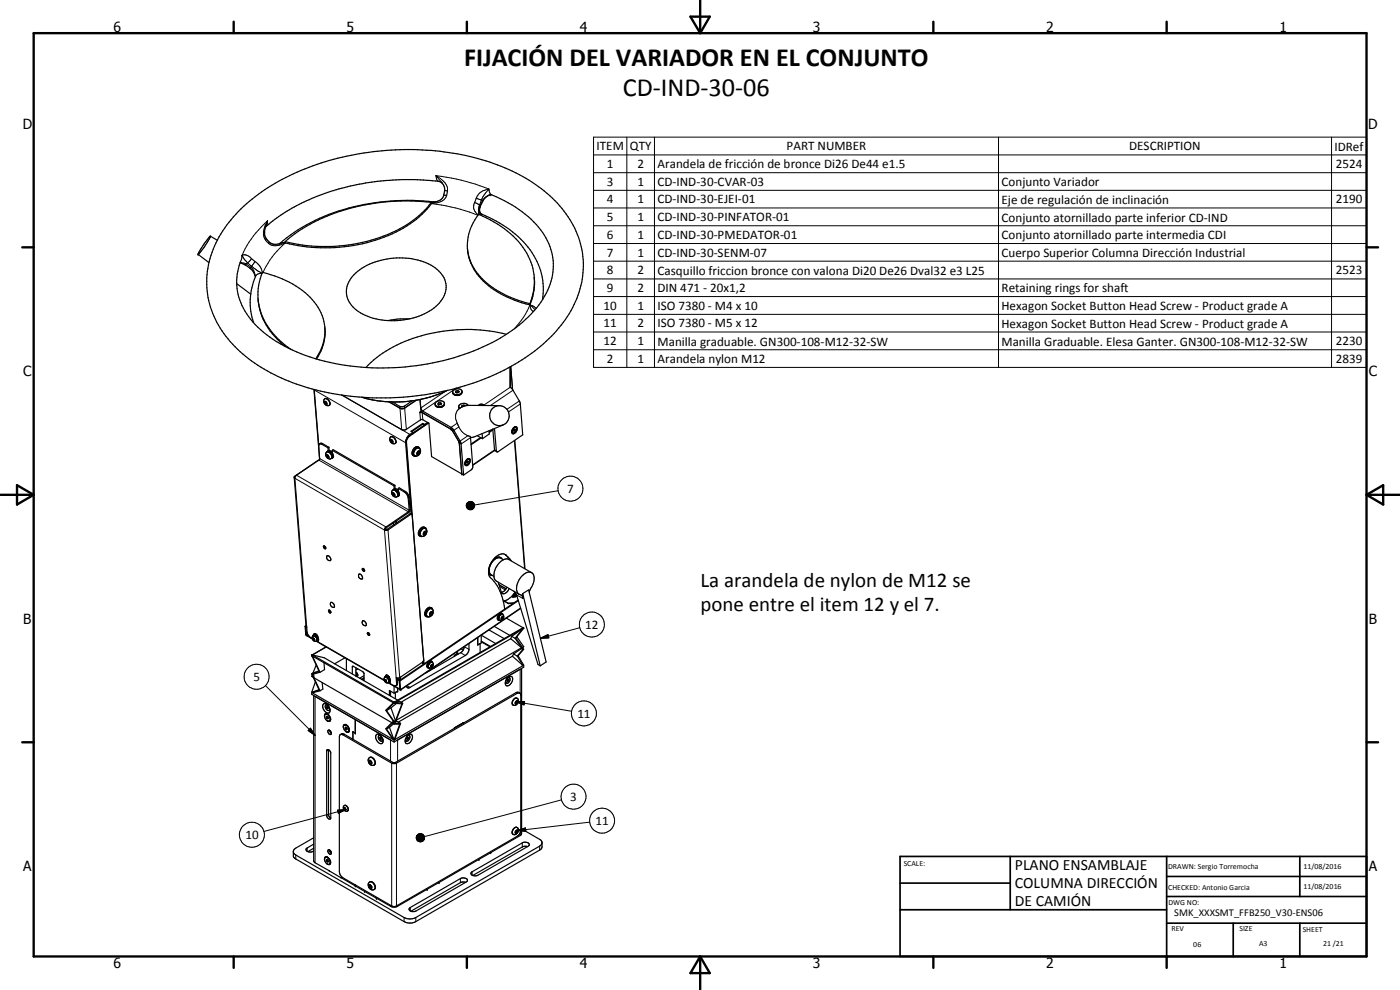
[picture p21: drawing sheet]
<svg xmlns="http://www.w3.org/2000/svg" width="420mm" height="297mm" viewBox="0 0 420 297" stroke-linecap="round" stroke-linejoin="round" font-family="sans-serif">
<defs><g id="words">
<g font-size="7.9">
<text x="139.3" y="19.8">FIJACIÓN DEL VARIADOR EN EL CONJUNTO</text>
<text x="186.9" y="28.8">CD-IND-30-06</text>
</g>
<g font-size="6.3">
<text x="210.2" y="176.1">La arandela de nylon de M12 se</text>
<text x="210.2" y="183.3">pone entre el item 12 y el 7.</text>
</g>
<g font-size="4.7">
<text x="304.6" y="261.1">PLANO ENSAMBLAJE</text>
<text x="304.6" y="266.5">COLUMNA DIRECCIÓN</text>
<text x="304.6" y="271.9">DE CAMIÓN</text>
</g>
<g font-size="4.2">
<text x="34" y="9.6">6</text>
<text x="104" y="9.6">5</text>
<text x="174" y="9.6">4</text>
<text x="244" y="9.6">3</text>
<text x="314" y="9.6">2</text>
<text x="384" y="9.6">1</text>
<text x="6.8" y="38.7">D</text>
<text x="410.6" y="38.7">D</text>
<text x="7" y="112.9">C</text>
<text x="410.8" y="112.9">C</text>
<text x="7" y="187.1">B</text>
<text x="410.8" y="187.1">B</text>
<text x="7" y="261.4">A</text>
<text x="410.8" y="261.4">A</text>
<text x="34" y="290.4">6</text>
<text x="104" y="290.4">5</text>
<text x="174" y="290.4">4</text>
<text x="244" y="290.4">3</text>
<text x="314" y="290.4">2</text>
<text x="384" y="290.4">1</text>
</g>
<g font-size="3.9">
<text x="179" y="45.1">ITEM</text>
<text x="189" y="45.1">QTY</text>
<text x="236.1" y="45.1">PART NUMBER</text>
<text x="338.9" y="45.1">DESCRIPTION</text>
<text x="400.5" y="45.2">IDRef</text>
<text x="182.1" y="50.4">1</text>
<text x="191.3" y="50.5">2</text>
<text x="197.3" y="50.5">Arandela de fricción de bronce Di26 De44 e1.5</text>
<text x="400.9" y="50.5">2524</text>
<text x="182.1" y="55.8">3</text>
<text x="191.3" y="55.7">1</text>
<text x="197.3" y="55.8">CD-IND-30-CVAR-03</text>
<text x="300.6" y="55.8">Conjunto Variador</text>
<text x="182.1" y="61">4</text>
<text x="191.3" y="61">1</text>
<text x="197.3" y="61">CD-IND-30-EJEI-01</text>
<text x="300.6" y="61.1">Eje de regulación de inclinación</text>
<text x="400.9" y="61">2190</text>
<text x="182.1" y="66.3">5</text>
<text x="182.1" y="71.7">6</text>
<text x="191.3" y="66.4">1</text>
<text x="191.3" y="71.7">1</text>
<text x="197.3" y="66.4">CD-IND-30-PINFATOR-01</text>
<text x="197.3" y="71.7">CD-IND-30-PMEDATOR-01</text>
<text x="300.6" y="66.5">Conjunto atornillado parte inferior CD-IND</text>
<text x="300.6" y="71.8">Conjunto atornillado parte intermedia CDI</text>
<text x="182.1" y="77">7</text>
<text x="191.3" y="77">1</text>
<text x="197.3" y="77">CD-IND-30-SENM-07</text>
<text x="300.6" y="77.1">Cuerpo Superior Columna Dirección Industrial</text>
<text x="182.1" y="82.3">8</text>
<text x="191.3" y="82.3">2</text>
<text x="197.3" y="82.4">Casquillo friccion bronce con valona Di20 De26 Dval32 e3 L25</text>
<text x="400.9" y="82.3">2523</text>
<text x="182.1" y="87.6">9</text>
<text x="191.3" y="87.6">2</text>
<text x="197.3" y="87.6">DIN 471 - 20x1,2</text>
<text x="300.6" y="87.7">Retaining rings for shaft</text>
<text x="181.1" y="92.9">10</text>
<text x="191.3" y="92.9">1</text>
<text x="197.3" y="92.9">ISO 7380 - M4 x 10</text>
<text x="300.6" y="93">Hexagon Socket Button Head Screw - Product grade A</text>
<text x="181.1" y="98.3">11</text>
<text x="191.3" y="98.3">2</text>
<text x="197.3" y="98.3">ISO 7380 - M5 x 12</text>
<text x="300.6" y="98.3">Hexagon Socket Button Head Screw - Product grade A</text>
<text x="181.1" y="103.6">12</text>
<text x="191.3" y="103.5">1</text>
<text x="197.3" y="103.7">Manilla graduable. GN300-108-M12-32-SW</text>
<text x="300.6" y="103.7">Manilla Graduable. Elesa Ganter. GN300-108-M12-32-SW</text>
<text x="400.9" y="103.6">2230</text>
<text x="182.1" y="108.9">2</text>
<text x="191.3" y="108.9">1</text>
<text x="197.3" y="109">Arandela nylon M12</text>
<text x="400.9" y="108.9">2839</text>
<text x="170.3" y="147.9">7</text>
<text x="175.6" y="188.6">12</text>
<text x="76.1" y="204.3">5</text>
<text x="173.3" y="215.3">11</text>
<text x="171.1" y="240.3">3</text>
<text x="73.6" y="251.7">10</text>
<text x="178.7" y="247.5">11</text>
</g>
<text font-size="3.1" x="352.4" y="275">SMK_XXXSMT_FFB250_V30-ENS06</text>
<g font-size="2.4">
<text x="271.2" y="259.7">SCALE:</text>
<text x="350.6" y="260.8">DRAWN: Sergio Torremocha</text>
<text x="391.2" y="260.6">11/08/2016</text>
<text x="350.6" y="267">CHECKED: Antonio Garcia</text>
<text x="391.2" y="266.7">11/08/2016</text>
<text x="350.6" y="271.4">DWG NO:</text>
<text x="351.6" y="279.3">REV</text>
<text x="372" y="279.4">SIZE</text>
<text x="391" y="279.6">SHEET</text>
<text x="358.1" y="284.1">06</text>
<text x="377.9" y="283.8">A3</text>
<text x="397.1" y="283.8">21 /21</text>
</g>
</g></defs>
<g fill="#000">
<circle cx="147.1" cy="58.4" r=".18"/>
<circle cx="59.5" cy="76.3" r=".18"/>
<circle cx="83.9" cy="73.2" r=".18"/>
<circle cx="144" cy="63.8" r=".18"/>
<circle cx="123.9" cy="129.9" r=".18"/>
<circle cx="126.3" cy="123.4" r=".18"/>
<circle cx="131.6" cy="121.3" r=".18"/>
<circle cx="138.6" cy="142.2" r=".18"/>
<circle cx="93.5" cy="196.6" r=".18"/>
<circle cx="94.6" cy="190.4" r=".18"/>
<circle cx="94.7" cy="190.4" r=".18"/>
<circle cx="126.8" cy="198.7" r=".18"/>
<circle cx="106.6" cy="220" r=".18"/>
<circle cx="116.2" cy="202.8" r=".18"/>
<circle cx="116.3" cy="202.8" r=".18"/>
<circle cx="119.3" cy="207.4" r=".18"/>
<circle cx="120" cy="206.8" r=".18"/>
<circle cx="120.3" cy="206.9" r=".18"/>
<circle cx="136.4" cy="218.4" r=".18"/>
<circle cx="99" cy="255.4" r=".18"/>
<circle cx="143.7" cy="257.9" r=".18"/>
<circle cx="147.3" cy="255.8" r=".18"/>
<circle cx="106.6" cy="265.8" r=".18"/>
<circle cx="109.4" cy="267.5" r=".18"/>
<circle cx="113" cy="269.5" r=".18"/>
<circle cx="128.2" cy="266.8" r=".18"/>
<circle cx="131.7" cy="264.8" r=".18"/>
</g>
<g fill="none" stroke="#000" stroke-width=".35">
<path d="M147.1 58.4a31.5 31.5 0 0 1 16.8 13 17.7 17.7 0 0 1-2.2 20.1 45.5 45.5 0 0 1-21 14.3 74.1 74.1 0 0 1-50.4 .3 33.9 33.9 0 0 1-16.8-12.8 16.6 16.6 0 0 1-1-15.4M147.1 58.4a5.1 5.1 0 0 0-3 5.5l.2 .2a32 32 0 0 1 16.4 13.5 18.9 18.9 0 0 1 2.1 12.4M59.5 76.3h.1M59.5 76.3l3.2 2.5M63.1 70.9a19.8 19.8 0 0 0-3.6 5.4M63.1 70.9v.2a22 22 0 0 1-3.6 5.2M63.1 70.9l2.1 1.2M71.5 63.5a62.8 62.8 0 0 1 29.9-16 82.4 82.4 0 0 1 49 2.4 40.3 40.3 0 0 1 22.1 18.6 26.7 26.7 0 0 1-2.8 27.3 54.2 54.2 0 0 1-26.5 18.8 86.8 86.8 0 0 1-26.1 4.8 79.6 79.6 0 0 1-22.2-2.4 50.6 50.6 0 0 1-25.8-14.5 26.5 26.5 0 0 1-1.7-34zM72 78.9a6.7 6.7 0 0 1 4.7 4.2M79.7 68.1a50.7 50.7 0 0 1 15.4-9.2 75.3 75.3 0 0 1 25.6-5l5.5 .1 5.4 .4a2.54 2.54 0 0 1 1.8 3.2l-.3 1.1a3 3 0 0 1-3 1.9 62.6 62.6 0 0 0-41.8 9.1l-4.4 3.5M79.7 68a3.5 3.5 0 0 0 .1 3.4 3.3 3.3 0 0 0 4.1 1.8M83.9 73.2h.1"/>
<path d="M129.4 60.7l.1 .4a34 34 0 0 1-19.4 11.7 50.8 50.8 0 0 1-24.5 .1v-.4M129.4 60.7a31.8 31.8 0 0 1-16.7 11 49.9 49.9 0 0 1-27.1 .8M129.4 60.7a60.1 60.1 0 0 0-40.9 9.4l-2.9 2.4M140.3 74.5a16 16 0 0 0 8 12.5 34.5 34.5 0 0 0 10.7 4.5M143.7 64.3a28.1 28.1 0 0 1 14.8 12.5 16.8 16.8 0 0 1 .5 14.3 26.4 26.4 0 0 1-16.7-10.5 13.8 13.8 0 0 1 1.4-16.3zM71 85.1l4.3 3.2M76.7 82.9a19.4 19.4 0 0 0-.6 13.9M77.5 89.7a19.7 19.7 0 0 0 8.3 14.4M97.5 98.3l.1 1.2M97.5 99.9a14.9 14.9 0 0 1-2.7 7.8M106.2 82.4a20.8 20.8 0 0 1 18.3-4.5 11.3 11.3 0 0 1 9.2 6.6 7.6 7.6 0 0 1-3.5 8 21.4 21.4 0 0 1-22.6 1 6.8 6.8 0 0 1-1.4-11.1zM122.8 95.7h-2.7l-3.6 .5"/>
<path d="M159 91.1v.4M160.3 83.1a17 17 0 0 1-1.3 8.4M87.3 104.8a20.2 20.2 0 0 1-9.9-17.3l.4-2.9 1-2.9a26.9 26.9 0 0 1 16.7 10.5 14.3 14.3 0 0 1-.5 15.5M94.2 116.8l1.7 21M94.3 116.9l1.4 16.7M97.4 119.7a1.28 1.28 0 0 1 1.3 .5 1.28 1.28 0 0 1 .1 1.4 1.23 1.23 0 0 1-1.4-.4 1.23 1.23 0 0 1 0-1.5zM102.6 118.5l18.1 10.5 1.1-.1 4.6-3 2.3 1.1 .8 10 9.1 5.2-.8-9.4M126.1 119.9l.3 3.5M134.2 117.1a36.2 36.2 0 0 1-25.6 2.1M135.8 117.7a1.61 1.61 0 0 0 2.9-.2 1.52 1.52 0 0 0-1.6-.8 1.52 1.52 0 0 0-1.3 1.2l.2 .3 .8 .4M136.5 118.5h.1M136.8 118.6h.8"/>
<path d="M136.9 117.3l-.2 .3 .4 .3 .6-.1M136.9 117.3v.5M137.4 117.2v.4M137.4 117.2l-.5 .1M137.4 117.2l.4 .2-.1 .4M137.4 117.6l-.5 .1M137.4 117.6l.3 .2M138.1 118.4l-.5 .2M138.1 118.4h.1M138.7 117.4l-.2 .8-.4 .2M152 100.3a48.6 48.6 0 0 0-37.1 5.6l-2.7 2.1-2.4 2.2M153.2 110.1l-.1 6.1 .7 .6 2.3 4.1 .8 9.6-7.4 5-.4 .1"/>
<path d="M153.3 110l.5 6.9M95.8 133.2l.9-.1 2 1.1M95.9 137.8l-7.1 4.9-.3 .8-.1-.1v-.4l7.1-4.9M97.5 120.9v-.3h.2l.3 .6h-.2M97.5 120.9l.3 .3M97.8 120.6v.1M97.8 120.7l.2 .3M97.8 120.7l-.3 .2M98 121.1l-.2 .1M98.1 136.9v-.3l.5 .3M98.1 136.9l.3 .3M98.3 135.5l.5 .2"/>
<path d="M98.4 136.7h.1M98.4 136.7l.2 .2M98.4 136.7l-.3 .2M98.5 134.4l-2.1-1.2h-.5l-.2 .3 .2 4.3M98.5 134.4v.9M98.5 135.3l-.3 .3M98.5 135.3l.5 .2 .8 1M98.5 135.3l.8 .2M98.6 136.9v.3h-.2M98.6 137.1l-.2 .1M98.7 134.2l.1 1M98.7 134.2l-.2 .2"/>
<path d="M98.8 135.7a1.49 1.49 0 0 1 .7 1.8M98.9 135.5l.9 1M98.9 135.5a1.09 1.09 0 0 0-1.2 1 1.09 1.09 0 0 0 1 1.2l.8-.2M98.9 135.5l-.1 .2M99.2 135.4l.6 .4M99.3 135.5l.5 .6M99.4 135.4l-.1 .1M99.7 135.1l.1 .9M99.7 135.1l.3-.2 18.5 10.7M99.7 135.1l18.6 10.7M99.8 136.5l.1 .4M99.8 136.5l.1 .7"/>
<path d="M99.8 136.1l.3 .8-.2 .4M99.9 137.3l-.4 .2M99.9 137.1l-.3 .3M99.9 137.2v.1M99.9 137.3l-.2 .2M117.2 131.1a1.25 1.25 0 0 1 1.4 .5 1.25 1.25 0 0 1-.1 1.5 1.29 1.29 0 0 1-1.3-.5 1.29 1.29 0 0 1 0-1.5zM117.3 132.3v-.3l.5 .3v.3l-.3 .1M117.3 132.3l.2 .4M117.5 132.2l.3 .2M117.5 132.2l-.2 .1M117.6 132.1l-.1 .1M117.8 132.5l-.3 .2"/>
<path d="M123.7 120.3l-2.9 1.7-.8-.1-2.2-1.3M123.9 129.7a3.4 3.4 0 0 0-2.2 3.1l1.7 21.4M123.9 129.7v.3M124.2 136.8h.5M124.5 134.8a.99 .99 0 0 1 1.5-.2 .99 .99 0 0 1 0 1.5 1.03 1.03 0 0 1-1.6 .6 1.03 1.03 0 0 1 0-1.7zM124.9 120.1l-3.5 2.3-.8 .2-3.9-2M125.4 135.9l-.2 .1M125.4 135.9l.4 .2M125.5 135.4l-.1 .5M125.6 135.4l.4 .2M125.7 134.2a1.67 1.67 0 0 0-1.5 2.6M125.7 134.2l.3 .5"/>
<path d="M125.7 134.2a1.33 1.33 0 0 0-2 1.2l-.1 .8 .6 .6M126 135.6l-.3-.3-.4 .3-.1 .5 .2 .3 .4-.3M126 135.6l-.2 .5M126.3 122.4l.5 .9 8.6 4.9 .8 .9 2.2 3.9 .7 9.5M126.3 123.4l9.1 5.4M126.4 123.4l-.4 .4 .6-.1 8.8 5.1M126.9 127l.5 .3M126.9 127v.3M126.9 127l-3.6 2.4 .6 .3M126.9 127.3l-3.4 2.2M126.9 127.3l.5 .3M127.4 127.3l.1 .3"/>
<path d="M127.4 127.6h.1M127.4 127.6l-3.5 2.4M128.3 126.7l-.9 .6M128.6 126.9l-6 4-.7 1.5 1.7 21.9M128.6 126.9l-5.9 4.1-.7 1.2 5.2 67M130.6 121.5v-.4a1.63 1.63 0 0 1 2.7-.4l.1 .7-.6 .6M130.6 121.5a1.4 1.4 0 0 0 2.2 .5M130.6 121.3v.2M131.2 122.1l.6 .1M131.6 120.9v.4l.6-.1M131.6 120.9l-.2 .3 .4 .3 .6-.1M132.1 120.8l.1 .4"/>
<path d="M132.1 120.8l-.5 .1M132.1 120.8l.4 .2-.1 .4M132.2 121.2l.2 .2M132.9 122h-.1M133.4 121.1a1.63 1.63 0 0 1-2.8 .4M135.4 128.8l2.4 4M135.4 128.8l.1 .1M137.7 122l.3 .6-.7 .5M137.7 122l.2 .6M137.8 132.8l.8 9.4 .5 .3M138.7 121.7l-.1 .4M138.7 121.7v.4"/>
<path d="M139.2 121.5l.1 .3M139.2 121.5l-.5 .2M139.2 121.5l.4 .3M139.5 139l.1 .3M139.6 139.3v.1M140.1 137.9l.7-.3a1.22 1.22 0 0 1 .1 1.4 1.22 1.22 0 0 1-1.3 .6l-.1-.8zM140.2 138.6l.2 .2M140.2 138.6l-.1 .1M140.2 138.4v.2M140.3 138.3l.2 .2M140.4 137.7a.88 .88 0 0 1 .5 .9 .88 .88 0 0 1-.6 .8h-.7M140.5 121.6a1.64 1.64 0 0 0-2.8 .4"/>
<path d="M140.5 138.5l-.1-.2-.3 .2 .1 .5 .2-.2M140.5 138.5l-.1 .3M140.7 137.8a1.07 1.07 0 0 0-1 1.6M141.1 130.9l.1 .4M141.2 131.3l.7 8.9-.5 .8-2.3 1.5M143.2 130.7l1.6 .9M143.5 121.7a1.27 1.27 0 0 1 1.9 0M144.2 131.3l-2.8 1.9M144.4 131.4l-3 2M144.7 130.1l.1 1.5M146.8 129.2v1l-2 1.4M146.8 129.5l1.1-.7 .5 6.2 .7 .6"/>
<path d="M147.9 129l-1.1 .8M148.4 128.6l.7 7M148.5 135.1l-6.6 4.5M149.9 121.7l-9.2-.1-1.3 .2-1.2 .5M151 127.5l-8.9 3.6-.9 .2M153.6 129.5l.1 .2M153.7 129.7l.1 .1M154.3 129.1l.2 .1M154.3 129.1h-.2M154.3 128.9v.2M154.3 128.2a.63 .63 0 0 1 .9 .1 .63 .63 0 0 1-.1 .9 1.03 1.03 0 0 1-1.4 .8l-.1-.5M154.3 128.2l.5 .1"/>
<path d="M154.3 128.2l-.6 .7-.1 .6M154.4 128.8l.2 .1M154.5 132.1l3.1 38.5M154.6 128.9l-.1-.2-.3 .2 .1 .5 .2-.2M154.6 128.9l-.1 .3M154.8 128.3a1.04 1.04 0 0 1 0 1.1 1.04 1.04 0 0 1-1.1 .4v-.1M154.8 128.3a1.16 1.16 0 0 0-1.1 1.4M88.3 143.2l3.5 44.4 .2 .2M115.6 158.9l-.2 .1M117.9 148.3l-.1-.3h.3l.3 .3v.3h-.3M117.9 148.3l.2 .3M117.9 147v.1"/>
<path d="M118.1 156.9v.6M118.1 146.9h.6M118.1 148.1l.3 .3M118.1 148.1l-.2 .2M118.1 148.1h.1M118.2 146.8l-.2 .2M118.2 146.8l.8 .3M118.3 145.8v.9M118.3 146.7l-.2 .1M118.4 148.5l-.3 .1M118.5 145.6l.1 1M118.5 145.6l-.2 .2"/>
<path d="M118.6 146.6l-.3 .1M118.6 146.6l.5 .3M118.6 147.1l-.5-.2-.4 .3-.2 .9 .3 .4a1.06 1.06 0 0 0 1.5 .5M118.6 147.1a1.61 1.61 0 0 1 .8 1.8M118.7 146.9v.3M118.7 146.9l-.1 .2M118.8 156.4v.6M118.9 146.8l.7 .4M118.9 156.3l.1 .6M119 147.1l-.2-.1-.1 .2M119 147.1l.7 1.3M119.1 146.9a1.29 1.29 0 0 1 .4 2"/>
<path d="M119.2 146.9h-.1M119.5 146.6l.3-.3 2 1.3 .7 .9 .5 4.9-7.1 5-.3 .5M119.5 146.6l2.1 1.1 .8 1.2 .4 4.3-7.1 5-.3 .8M119.5 146.6l.1 .8M119.7 148.4l-.4 .6M123.6 154.3l-.5-.2-6.9 4.7-.6 .1M123.6 154.3h-.3l-6.9 4.7h-1M123.6 154.3l.1 .2M126.4 158.9l.8-.5a1.3 1.3 0 0 1 1 1.4 1.3 1.3 0 0 1-1.2 1.2 .94 .94 0 0 1-1-.5 .94 .94 0 0 1 .1-1.1zM127.5 159.6l-.2 .4M127.5 159.5l.4 .2M127.6 158.3a1.31 1.31 0 0 0-1.9 1l-.2 1 .6 .6"/>
<path d="M127.6 158.3a1.71 1.71 0 0 0-1.5 2.6M127.6 158.3l.3 .5M127.9 159.7l-.2-.3-.5 .3-.1 .5 .2 .3 .4-.3M127.9 159.7l-.2 .5M97.3 163.8l.5 .7M97.3 163.8h-.2a.57 .57 0 0 0 .6 .8l.1-.1M98.1 166.9l.1-.1a.91 .91 0 0 1 .9 .4 .91 .91 0 0 1-.1 1 1.01 1.01 0 0 1-.9-1.3zM107.6 172.4a.92 .92 0 0 1 1 .3 .92 .92 0 0 1 .1 1l-1-.4zM109 170.6h-.3l.1 .5 .5 .3 .1-.2M109 170.6l.4 .6M126.1 160.9l.6 .1M127.3 160l-.2 .1"/>
<path d="M127.3 160l.4 .2M146.6 171.7l.4 .6 .8 .4M148.5 167.3l.1 .1M148.7 167.2l.2 .1M149.5 174.7l.9 3.1M149.8 175.4l2.1 1.3M150.1 167.3a3.7 3.7 0 0 0-3.4 3.4l.1 1.3 .6 .6M150.1 167.3a1.82 1.82 0 0 0-1.9 .5M150.1 167.3l.6 .4M150.1 167.3h.2M151.1 167.9l-.8-.4a2.64 2.64 0 0 0-3.1 2 2.23 2.23 0 0 0 1 3.4M151.5 166.4l1.9 1.9"/>
<path d="M151.6 166.4a3.3 3.3 0 0 0-3.9 1.9 4.3 4.3 0 0 0-.5 5.1 14.9 14.9 0 0 1 4.3 9.4M151.6 166.4l.2 .1M152.1 176.2a2.26 2.26 0 0 1-1.7 1.6M152.3 167l1 1.2M152.8 176.6a1.62 1.62 0 0 1-2.2 1.3l-.2-.1M153.6 178.9l.2 .2M153.8 179.1h.3M153.8 179.1h.1M153.9 178.6l.1 .5M154 178.5l.1 .6M154.2 177.3l.9 1.4M154.3 179l.3 .1"/>
<path d="M154.3 178.1l.2 .7-.4 .3M154.3 178.1a5.7 5.7 0 0 1-3 2.2M154.3 178l.4 .5-.1 .6M154.5 177.7l-.2 .4M155.1 178.7l-.5 .4M155.1 178.7l6.3 20.6 .7 .5M156.9 178.1l5.2 21.7M156.9 178.1l1.8-1.1 5.2 21.6-1.8 1.2M158.8 177.7a12 12 0 0 0 1.5-4.5 1.69 1.69 0 0 0-1.2-1.6 1.69 1.69 0 0 0-1.9 .7 4.8 4.8 0 0 0-1.7 5.8 1.83 1.83 0 0 1 1.4 1.5v-1.5M159.5 171.8l-6.8-3.9a2.56 2.56 0 0 0-3.1 1.2 5.1 5.1 0 0 0-1.2 4.6l.6 .7 6.8 3.9M91.6 187.9l.2 2.5M91.6 187.9l.1 .1"/>
<path d="M91.7 188l.2 2.5M91.7 188l.4 .2M91.8 190.4l.2 .2M91.8 190.4l.1 .1M91.9 187.7l-.3 .2M91.9 190.5l1.9 1.2M92 187.8l-.3 .2M92 187.8a4.3 4.3 0 0 0 .5 2.8l1.2 1M92 188h-.3M93.5 196.7h.1M93.5 196.6v.1M93.5 196.6l.1 .1"/>
<path d="M93.5 196.6h.1M93.6 196.7l2.2 4.8-2.3 .7M93.6 196.6l.2 .2M93.8 196.8l24.3 14.1M93.8 196.5v.3M93.8 196.5l24.5 14.2M93.8 196.5l-.3 .1M93.8 196.5l3.5 .9 22 12.7M93.8 196.8l2.2 4.9M93.8 196.5l-.2 .1M93.8 191.7a.97 .97 0 0 0 1.1 .7M93.9 191.8l.3 .3"/>
<path d="M94.1 190.5l.6-.1 .5 .2M94.1 191.5h-.2v.3M94.1 190.5l-.2 .3M94.1 191.5l.3 .6h-.2M94.2 191.6h.1M94.2 190.4l-.1 .1M94.2 191.6l.1 .3M94.2 191.6l-.3 .2M94.3 190.4a1.46 1.46 0 0 1 1 2M94.4 190.8l-.6 .1v.8M94.4 190.8l.3 .2M94.4 191.9l-.2 .2"/>
<path d="M94.4 190.1l-.2 .3M94.4 190.1l.6 .3 .4 .7M94.4 190.6l.1 .1M94.4 190.6v.2M94.4 190.6l-.3 .1M94.4 190.1v.2M94.6 190.4a1.37 1.37 0 0 1 .7 2M94.7 191l.5 .9M94.8 191l-.4-.2 .1-.2a.98 .98 0 0 1 .8 .8 .98 .98 0 0 1-.4 1M94.8 191l.4 .8v.4M94.9 199.5l-1 2.4M94.9 192.4h.4"/>
<path d="M94.9 192.4l20.4 11.8M95.5 192.2v.5l19.8 11.3M97.2 198.8l.2 2.1-1.4 .8M97.9 194.1l-4.1 2.4M98.6 183.1h.4l.3 .6a.36 .36 0 0 1-.5 .2 .36 .36 0 0 1-.2-.5zM98.8 183l.5 .7M98.9 183.1v.1M99.3 180.8a.94 .94 0 0 1 .9 .4 .94 .94 0 0 1-.1 1 1.01 1.01 0 0 1-.8-1.4zM103.5 197.4l-3.1 1.8M104 197.6v3.6M108.8 186.3a.96 .96 0 0 1 .9 .4 .96 .96 0 0 1 .1 1 1.01 1.01 0 0 1-1-1.4zM110.5 189.8l.4 .7"/>
<path d="M110.5 189.8h-.2a.55 .55 0 0 0 .6 .7v-.1M110.5 189.8l.4 .6M126.8 198.6l.1 .5 .2 .2M127.1 198.3l-.3 .4-6.8 4.6-.8 .2M127.1 198.3l.1 1M127.2 198l-.1 .3M128 185l.6 .1M128.3 183a.98 .98 0 0 1 1.5-.1 .98 .98 0 0 1 0 1.4 .99 .99 0 0 1-1.4 .7 .99 .99 0 0 1-.3-1.5zM129.2 184.1l-.2 .1M129.2 184.1l.4 .2M129.4 183.7l-.2 .4M129.4 198.4a1.23 1.23 0 0 0-1.1 .7 1.23 1.23 0 0 0 .2 1.3"/>
<path d="M129.4 183.6l.4 .2M129.5 199.8h-.1M129.5 199.8l.2 .1M129.5 198.4l.3 .4M129.6 199.5l-.1 .3M129.6 182.4a1.75 1.75 0 0 0-1.6 2.6M129.6 182.4l.2 .5M129.6 182.4a1.66 1.66 0 0 0-1.7 .5 1.66 1.66 0 0 0-.4 1.7l.5 .4M129.6 198.4a1.38 1.38 0 0 0-1.2 2M129.6 199.4l.2 .2M129.7 198.7a.97 .97 0 0 0-1.2 .5 .97 .97 0 0 0 .4 1.2M129.8 183.8l-.2-.2-.5 .2-.1 .6 .2 .2 .4-.3"/>
<path d="M129.8 183.8l-.2 .5M129.8 199.6l-.1-.2-.3 .2-.1 .3 .2 .2 .2-.2M129.8 199.6l-.1 .3M136.4 196.6v.3M137.1 195.8l.3 .2M137.1 195.6v.6l-.7 .4M137.2 195.5l-.1 .2M137.4 196v.3M137.4 196l-1 .6M138.4 194.7l.6 .4M139.3 194.1l-.2 .7-.6 .9-10.8 6.3M140.7 193.1a4.3 4.3 0 0 1-.3 2.8l-.8 .8-16.5 9.5a.61 .61 0 0 1-.7 .2 .61 .61 0 0 1-.4-.6"/>
<path d="M143.4 191.3v2.2M143.4 193.5l.7-.4v2.6M144.4 192.6l2.6 1.5M144.4 192.4l2.8 1.6M146.8 189l4.5 2.6M148.4 188l4.6 2.6M148.7 193.1l-4.3-2.5v2.3l-1 .6M149.8 186l.2 .1M150.5 185.5h.1M150.6 185.3l.3-.1-.3 .5-.2-.1zM150.7 185.4l-.2 .1M150.7 185.4l.2 .1"/>
<path d="M150.7 185.2v.2M150.7 184.1a1.16 1.16 0 0 0-1.3 .6 1.16 1.16 0 0 0 .3 1.4h.3M150.8 184.4a.96 .96 0 0 0-1.1 .4 .96 .96 0 0 0 .1 1.2M150.8 184.4a1.06 1.06 0 0 0-1 1.6M150.8 184.4h.1M150.9 184.4a.99 .99 0 0 1 .1 1.2 .99 .99 0 0 1-1 .5M150.9 184.4l-.2-.3a1.43 1.43 0 0 0-1.3 1.8M151.2 180.3l1.2 .7 1.8-.1M151.2 180.3l1.4 .8 1.5-.1M151.3 180.3h-.3M152 185.5l5 2.8M153.3 191.6l3.2 2.8"/>
<path d="M153.3 191.6l-33 19.1M153.6 190.9l-.3 .7M153.6 190.9l1 .6M153.8 196.9l2.8 2.5M153.8 196.9l-34.3 19.8M154.1 196.2l-.3 .7M154.1 196.2l1.1 .6M154.6 191.5l1.9 2.9M155.1 191.1l2.1 2.9M155.2 196.8l1.7 2.7M155.5 180l-35.7 24.2M155.6 180.2l-35.6 24.1"/>
<path d="M156.3 182.5l-36 24.4M156.5 194.6l-2.4 1.6M156.5 194.6l.4 .3M156.5 194.4l.4 .5M156.5 194.4v.2M156.5 194.4l-37.6 21.7M156.6 199.4l.3 .4M156.6 199.4l.3 .1M156.8 194.2l.4 .6-1.7 2 1.7 2.8v.6l-38.9 22.4M156.9 199.8l-38.3 22.1 1.6-4.9M156.9 199.5v.3M156.9 194.9l-1.7 1.9"/>
<path d="M156.9 188.6l-3.3 2.3M156.9 188.6l-38.4 22.1M157 188.3l-.1 .3M157 188.3l.1 .1M157 188.3l-38.7 22.4M157 188.3l.1 .2M157.1 188.4v.1M157.1 188.4l-2.5 3.1M157.1 188.5l-2.3 2.9 2 2.8M157.2 194l-.4 .2M157.2 194l-.4 .4M93.5 207.7v.6l24.8 14.3"/>
<path d="M93.5 202.2l.5 1M93.7 202.5l-.2 .4 .5 .3M93.9 201.9l-.4 .3M94 208l23.8 13.8-2-3.1 1.8-1.9M94 203.2l1.8 3.9-2.3 .6M94.1 207.8l-.1 .2M94.1 208.7v49.5l.5 .7 4.2 2.4M94.1 202.2l.1 1.2M94.2 203.4l23.4 13.4M94.2 203.4l1.8 3.9M94.6 209l22.6 13M94.6 204.6l-1.1 3.1"/>
<path d="M95.7 201.3l-1.8 .6M95.7 206.9l-2.2 .8M96 201.7l-2.2 .6 .4 1.1M96 207.3l-2 .5v.2M96.7 204.8l.2 2-.9 .5M97.4 214.8l.2 .8 .6 .7M97.4 214.4v.2M97.4 214.6v.2M97.5 214.5l-.1 .3M97.7 214.2a1.38 1.38 0 0 1 1.1 2.2h-.4M97.7 214.2l-.2 .3M97.8 211.5a1.47 1.47 0 0 1 .8 2.5 1.86 1.86 0 0 1-1.4-2.8l.5-.1 .9 .8"/>
<path d="M97.8 211.5a.97 .97 0 0 0 0 1.2 .97 .97 0 0 0 1.2 .3v-.1M97.9 215.1l.2-.2 .3 .2 .1 .4-.1 .2-.3-.1M97.9 215.1l.2 .5M98 212.2l.1 .3M98 216.2l.2 .1M98.2 215l-.3 .1M98.2 211.4l-.4 .1M98.2 216.3l.3 .1M98.2 212.1l-.2 .1M98.3 214.2l.8 1.1v.9M98.3 214.2l-.5-.1-.4 .3M98.3 214.2l-.4-.1-.2 .2"/>
<path d="M98.3 215.1l.1 .2M98.3 212.1l.1 .3M98.4 212.1l.1 .4-.1 .1-.3-.1M98.4 212.1l-.3-.1-.1 .2M98.4 215.3l.1 .1M98.4 215.3l-.3 .3M98.4 212.4h.1M98.4 212.4l-.3 .1M98.8 212.3v.8M98.9 219.1a.46 .46 0 0 0-.5 .2 .46 .46 0 0 0 .1 .6l.5 .5 .4-.1 .1-.3M98.9 219.1l.6 .9M99.1 216.2l-.3 .1"/>
<path d="M99.1 216.2l-.1 .2h-.5M99.2 215.9l-.1 .2M103.1 218.3v-.4a.8 .8 0 0 1 .9-.3 .8 .8 0 0 1 .6 .8l.1 .7-.3 .5M103.1 218.3l.6 1.1M103.6 218.4l.1-.2 .5 .5-.2 .3-.3-.2M103.6 218.4l.1 .4M103.7 219.4l.6 .3M103.8 218.3l-.2 .1M104 217.5a.63 .63 0 0 0-.8 0 .63 .63 0 0 0-.1 .8M104 217.5l.8 1.1v.6M104 218.4l.1 .2M104 217.5l-.7 .1"/>
<path d="M104.1 218.6h.1M104.1 218.6l-.4 .2M104.4 219.6l-.1 .1M104.8 219.2l-.1 .4-.4 .1M104.8 219.2l-.3 .4M105.7 202.2v-2.2l.2-.1 3.2 1.9 .2 2.5M105.9 219.6v2.2M105.9 219.6h.1M106.6 215.9v4.1l-.7-.4M106.8 201.6l.4 .5M106.8 200.3v2.6M107.1 202.5l-.3 .2"/>
<path d="M107.2 202.1l.1 .7-.2 .2M107.2 202.3l-.4 .6M107.2 202.1v.4M107.3 202.6l-.3 .3M107.4 200.7l-.6 .3M108.7 203.7v.2M109.2 203.4v.8M109.3 202.7l-1.4 .8M109.3 203.4l-.8 .4M115.3 204v.2M115.3 204.2l.6 .6 .6 .1M115.5 204.1l.3-.1 .2 .3-.1 .3-.3-.1"/>
<path d="M115.5 204.1l.1 .4M115.5 204.1l.2-.1 .2 .3M115.6 203.2l.7 .2 .5 1M115.6 203.2l-.3 .3v.5M115.7 203.2h-.1M115.8 202.9l-.3 .3M115.8 202.9a1.41 1.41 0 0 1 1 2h-.3M115.9 204.3l-.3 .2M115.9 204.3h.1M116 218.7l2.3 3.3M116 213.2l2.3 3.3M116 202.5l-.3 .4 .3-.1"/>
<path d="M116 202.8l.6 .3 .5 .8 .1 .6-.3 .3M116 202.5v.3M116 202.5l.6 .4 .4 .7M116.1 203.1l-.3 .1M116.1 203.1l-.5 .1M116.2 203.1a.97 .97 0 0 1 .4 1.7l.1-.2M116.2 202.8l.6 .3M116.2 203.1l-.1 .2M116.2 203.3l.2 .3M116.5 204.9l3.5 2M116.5 203.8l.2 .2M116.7 204.2l.1 .2"/>
<path d="M116.7 204.6l-.2 .3M116.8 204.4l-.1 .2M116.9 218.2l1.4 3.8M116.9 218.2l-.9 .5M117.2 207.4v1.5M117.3 212.4l1.4 3.8M117.3 212.4l-1.3 .8M118.1 210.9l-2.3 2.2 2.3 3.3-.5 .4M118.1 217.2l-1.2 1M118.1 210.7v.2M118.1 210.7l.2 .2M118.2 210.9l.1 .1"/>
<path d="M118.3 211l2.3 .2-1.9 5M118.3 210.7l-2.3 2.5M118.3 210.7h.1M118.3 210.7h.2M118.3 217.3h1.7l-1.7 4.7M118.3 205.9v2.1M118.3 210.7h-.2M118.3 216.5l-2.3 2.2M118.3 208l-1.4-.8v1.5M118.4 210.7l-.1 .3M118.4 210.7h.1M118.5 210.7l1.4-.3 1 .6"/>
<path d="M118.5 210.7l2.4 .3M118.6 207.8v1.9M118.7 216.2l-.9 .8 .5 .3M118.7 216.2l-.4 1.1M118.7 216.6l.4-.1 1.1 .5M118.7 216.2l-.4 .3M118.9 216.1l-.4 .9h1.7M119 211l-1.7 1.4M119.2 203.5l.1 1.8-.5 .4M119.2 203.6l.8 .5-.2 .1M119.2 203.9l.6 .3M119.2 203.5l-.3-.1 .1 2-.4 .4-1.5-.7-.1-.4"/>
<path d="M119.3 206.5v.9M119.3 207.4l-1 .6M119.3 207.4l-.7 .4M119.8 204.2l.2 2.6M119.8 204.2l.2 .1M120 206.8v.1M120 204.3l.2 2.6-.2-.1M120 203.2v.9M120.1 203.2h.1M120.1 206.8l.2 .1M120.2 203.1v.9M120.3 206.9h.1"/>
<path d="M120.9 211l-2 5.1M128.4 200.4h.5M128.8 200.4a1.05 1.05 0 0 1-.1-1.2 1.05 1.05 0 0 1 1-.5 1 1 0 0 1 .2 1.2 1 1 0 0 1-1 .5M128.9 201.2v.1M129.1 201v.2M130 200.4l.2 .1M130.1 200.3l.2 .1M139 216.8l-2.6 1.6M139.1 216.8l-2.7 1.7M139.1 216.8v.2M151.7 204.7l.3 .3M151.8 204.1l.1 .9"/>
<path d="M152.2 204.2h.1M152.3 203.4a.86 .86 0 0 1 1.2-.4 .86 .86 0 0 1 .3 1.3 1.54 1.54 0 0 1-2 1.3l-.1-1.1zM152.3 204.2l.3 .1M152.3 204v.2M152.5 203.9l.2 .1M152.5 203.2h.1a.98 .98 0 0 1 .4 1.1 .98 .98 0 0 1-.8 .7h-.3M152.7 204l-.1-.2-.4 .5 .1 .2 .3-.2M152.7 204l-.1 .3M152.9 203.3l-.8 .4M154.3 209.7a.87 .87 0 0 1 1.2 .1 .87 .87 0 0 1-.2 1.3 .88 .88 0 0 1-.8 .6 .88 .88 0 0 1-.8-.5v-.6zM155 210.6l-.3 .3 .3 .2M155 210.6l.3 .2"/>
<path d="M155 210.4v.2M155.3 210.8v-.4l-.6 .3v.4h.3M155.3 210.8l-.3 .3M156 207.9l.3 .8v40.3l-.3 1.1-.8 .8-36.6 21.1-1.1-.2-14.6-8.4-1-1.4-.1-40.9 .3-.7M156 207.9l-.8 .1-36.6 21.1-1.1-.1-14.6-8.5-.8-.1M156 207.9l-.5-.2-.6 .1-36.5 21.1-15.2-8.6-.6-.2-.5 .3M156.1 200.8l-36.8 21.2M156.5 200.5v49.6l-.4 .6-8.8 5.1M98.2 224.9l.6 .2 .5 .7-.1 19.9a.86 .86 0 0 1-.9-.2 .86 .86 0 0 1-.3-.9v-19.3zM98.6 224.9v19.6l.7 .9M110.7 227.5a1.31 1.31 0 0 1 1.5 0 1.31 1.31 0 0 1 .5 1.4 1.07 1.07 0 0 1-1.2 .8 1.07 1.07 0 0 1-.9-1.1l-.1-.8zM110.8 228.6l.3 .5"/>
<path d="M111.2 228.4l.3 .5M111.2 228.4l-.4 .2M111.2 228.3l-.4-.1v.4M111.2 228.3l.3 .4v.5l-.4-.1M111.2 228.3v.1M111.5 228.9h.1M111.5 228.9l-.4 .2M113.8 220.6a.95 .95 0 0 0-.1 1.2 .95 .95 0 0 0 1.2 .4l.1-.2M113.9 220.6l.5 .3M113.9 221.4l.2-.2 .4 .5-.2 .2-.2-.2M113.9 221.4l.2 .3M114.1 221.2l-.2 .2"/>
<path d="M114.1 220.6l-.4 .1M114.2 221.3l.1 .2M114.3 221.5l.1 .1M114.3 221.5l-.2 .2M114.5 221l.4 .8 .1 .8a.91 .91 0 0 1-1 .5 .91 .91 0 0 1-.8-.7 1.22 1.22 0 0 1 .2-2.1l1.1 .8M114.8 221.4l-.1 .9M118.3 222v.6M121.6 222l.3 .3M122.2 220.8l.5-.4a.79 .79 0 0 1 1 .2 .79 .79 0 0 1 0 1 1.42 1.42 0 0 1-1.9 1.4 1.9 1.9 0 0 1 .4-2.2zM122.3 221.2l-.2 .3 .1 .3h.2M122.3 221.4l-.1 .3 .2 .1M122.3 221.2h.3v.3"/>
<path d="M122.3 221.4l.3 .1M122.3 221.3v.1M122.5 220.6a.92 .92 0 0 1 .5 .9 .92 .92 0 0 1-.7 .8l-.5-.1v-.8M122.6 221.5l-.2 .3M122.7 220.6l-.7 .5M122.7 220.6l.1 .1M94.1 253.3l-1.9 1.1a.56 .56 0 0 0-.3 .6 .56 .56 0 0 0 .4 .5l1 .2 .8-.4M94.1 254.5l-1.7 1M97.4 257.8v.2M97.4 257.6v.2M97.4 257.8l.6 1.3M97.4 257.4v.4"/>
<path d="M97.5 257.4a1.09 1.09 0 0 1 1.1 .1 1.09 1.09 0 0 1 .4 1.1 .56 .56 0 0 1-.2 .7 .56 .56 0 0 1-.7-.2M97.9 258.1l.2 .4M98 259.1l.6 .3 .5-.3M98.2 258l-.3 .1M98.3 257.2l-.4-.2-.5 .4M98.3 257.2l.7 .8 .2 1M98.3 258.1l.1 .2M98.3 257.2l-.6 .1M98.4 258.1l.1 .4-.1 .2-.3-.2M98.4 258.1l-.3-.2-.2 .2M98.4 258.3l.1 .1M98.4 258.3l-.3 .2"/>
<path d="M98.9 255a.44 .44 0 0 0-.5 .2 .44 .44 0 0 0 .1 .6l.5 .5 .5-.4M98.9 255l.6 .9M98.9 255l.1 .4M99 255.4l.5 .5M99 255.4l.4 .2M99.1 259.1l-.3 .2M99.2 258.9l-.1 .2M103.2 241.8a.92 .92 0 0 1 1.2 .4 .92 .92 0 0 1-.3 1.2 1.03 1.03 0 0 1-1-.5 1.03 1.03 0 0 1 .1-1.1zM103.3 242.7l.2-.3 .2 .3v.3h-.2M103.3 242.7l.2 .3M103.5 242.6l.2 .2M103.5 242.6l-.2 .1"/>
<path d="M103.5 242.4v.2M103.7 242.9l-.2 .1M147.3 255.8h.1M147.3 255.8l-28.4 16.3-1.5-.1-8-4.5M154.1 248.7l.3-.3a.89 .89 0 0 1 1.2 .4 .89 .89 0 0 1-.3 1.1 .92 .92 0 0 1-1.6 .2v-.7zM155 249.2v.2M155 249.4l-.3 .3 .3 .2M155 249.4l.3 .2M155.3 249.6v-.4h-.3l-.3 .3v.4h.3M155.3 249.6l-.3 .3M156.5 248.7l5.9 3.4 .3 .6v1.3l-.4 .8-37.5 21.7a3.5 3.5 0 0 1-3.5 0l-33-19.1-.3-.5v-1.5l.3-.6 5.8-3.4M158.3 254l-.9-.1-.7 .2-14.8 8.6"/>
<path d="M162.7 252.9l-.7 1-37.2 21.4a3.8 3.8 0 0 1-3.5 0l-32.5-18.8-.8-.9M98.8 261.3l7.8 4.5M98.8 261.3h.1M106.6 265.8l2.8 1.7M106.6 265.5v.3M109.4 267.4v.1M110.8 266l.3 .5M110.8 264.7a1.35 1.35 0 0 1 1.6 .5 1.35 1.35 0 0 1-.1 1.7 1.4 1.4 0 0 1-1.5-.6 1.4 1.4 0 0 1 0-1.6zM111.2 265.8l.3 .4M111.2 265.8l-.4 .2M111.2 265.6v.2M111.2 265.6h-.4v.4"/>
<path d="M111.2 265.6l.3 .5v.4h-.4M111.5 266.2h.1M111.5 266.2l-.4 .3M122.8 272.5l15.4-8.9a1.3 1.3 0 0 1 2.1 .6l-.4 .4-15 8.7a1.58 1.58 0 0 1-2.1-.5zM139.7 264.8l-.9-.2-.6 .2-14.9 8.6M141.4 261.8l15.3-8.9a1.19 1.19 0 0 1 1.3-.3 1.19 1.19 0 0 1 .8 1.1l-15.3 8.9a1.18 1.18 0 0 1-1.3 .3 1.18 1.18 0 0 1-.8-1.1z"/>
<circle cx="149.9" cy="124.8" r="2.96"/>
</g>
<g fill="none" stroke="#000" stroke-width=".3">
<path d="M130.8 52.7h.1M130.8 52.7l2 2.4M130.8 52.7l.3 1.2 .5 .5M130.9 52.7a5.5 5.5 0 0 1 3.4 3.9v.7M130.9 52.7a62.7 62.7 0 0 1 15.8 4M133.4 57.2l.9 .1M134.1 58.6l-1 .1M134.1 58.6a3.9 3.9 0 0 1-3.9 2.4l-.7 .1M134.3 57.3l-.2 1.3M142.9 59.5l-.5 1.2M142.9 59.5l1.6 .5M144.5 60l-.6 1.5"/>
<path d="M144.5 60l.4 .1M146.7 56.8l-1.3 1.6-.9 1.6M146.7 56.8h.1M146.7 56.7a4.3 4.3 0 0 0-3.8 2.8M146.7 56.7v.1M146.7 56.8l.2 .9 .7 .8M147.1 58.4l-1.4 .7-.8 1M178.1 41.1h232v69.1h-232zM178.1 46.5h232M178.1 51.8h232M178.1 57.1h232M188.1 41.1v69.1"/>
<path d="M196.4 41.1v69.1M299.7 41.1v69.1M399.6 41.1v69.1M72.1 78.8l1.7 .4M72.6 76.6h.1M72.6 76.6a2.66 2.66 0 0 1 2.9 1M72.6 76.6l-.1 1.3M72.7 76.6h.1M72.7 76.6l.7 1.3 .9 1M73.5 79.5h.1M73.8 79.2l-.2 .3M73.8 79.2l1.5 1"/>
<path d="M74.3 78.9l1.2 1M74.3 78.9l-.5 .3M75.5 77.6l1 .8M75.5 79.9l3.1 2.1M75.5 77.6l-1.2 1.3M75.5 79.9l-.2 .3M76.5 78.4a4.8 4.8 0 0 1 2.2 3.4M76.5 78.4l-1 1.5M79.7 72l.8 1M79.9 71.6l-.2 .4M80.3 66.3h.1M80.3 66.3a5.1 5.1 0 0 0-.6 5.7"/>
<path d="M80.3 66.3l-.6 1.7M80.3 66.3a30.3 30.3 0 0 0-7.7 10.3M80.3 66.3l-.1 1-.5 .8M80.8 72.7h.1M80.8 72.7l-.3 .3M85.6 72.9l-1.7 .3M85.6 72.9a4.5 4.5 0 0 1-4.8 .3l-.3-.2M85.6 72.9l-.9-.1-.7 .3M85.6 72.9a24.7 24.7 0 0 0-6.7 8.9M129.5 61.1a50.9 50.9 0 0 1 13.9 3.5M130.1 60.6l-.6 .5M130.9 60.5l-1.4 .6"/>
<path d="M142.4 60.7a2.62 2.62 0 0 0 .4 3.1l.7 .7M142.4 60.7l1.5 .8M143.9 61.5l-.3 1.2 .1 1.6M143.9 61.5l.1 .2M144 61.7l.2 .1M144 61.7l-.1 .7 .1 1.4M144.2 61.8h.1M144.6 64.3l-.7 .1M144.9 60.1v.1M144.9 60.1l-.9 1.6M144.9 60.2v.1M178.1 62.4h232"/>
<path d="M178.1 67.7h232M178.1 73.1h232M178.1 78.4h232M75.3 80.2l-.3 .2M75.3 80.2a4.1 4.1 0 0 1 1.4 2.9M78.6 82.1a1.68 1.68 0 0 0-1.9 .8M159 91.5l1.6 1.5M159 91.5a2.3 2.3 0 0 0 1.1 2M159 91.5l1.3 .5 .6 .5M159 91.5a22.2 22.2 0 0 1-4.7 7.2M178.1 83.7h232M178.1 89h232"/>
<path d="M178.1 94.3h232M178.1 99.6h232M94.3 117l27.4 15.8 .2-.1M97.5 119.6a1.41 1.41 0 0 1 1.3 2M102.6 118.5l20.4 11.8v.3M126.1 119.9h.1M133.6 117.5l-7.3 4.9M134.2 117.1a36.3 36.3 0 0 1-25.6 2.1M136.9 116.5l-10.1 6.8M153.1 116.2l-7.9 5.5M153.3 110l.5 6.9M154 117.1l-6.9 4.6"/>
<path d="M178.1 104.9h232M95.4 138.2h.1M95.7 138l26.8 15.5 .1 .3M95.9 137.6l26.9 15.5 .3-.2M96.8 133.1l-.2 .2M97.4 120.4a.68 .68 0 0 1 .6 1 .72 .72 0 0 1-.6-1zM97.9 136.4a.69 .69 0 0 1 .8 1 .76 .76 0 0 1-.8-1zM98.1 135.6a1.41 1.41 0 0 1 1.3 2M117.2 131.9a.65 .65 0 0 1 .6 .3 .65 .65 0 0 1 0 .6 .78 .78 0 0 1-.6-.9zM117.3 131.1a1.45 1.45 0 0 1 1.3 1.9M120 121.9l.6 7M121.4 121.8l.6 7"/>
<path d="M121.9 132.6l.1 .1M122.8 130.8h.2M125.4 135.4l.4-.1a.7 .7 0 0 1 .1 .7 .7 .7 0 0 1-.7 .4zM125.8 134.5a1.53 1.53 0 0 0-1.4 2.2M126 123.8l.2 2.2M126.7 123.8l.2 2.1M135.4 128.8h.1M135.8 129.2v.1M137.2 127l-1.8 1.2v.6M137.2 127l.5 1.1M137.3 123.1a3.5 3.5 0 0 0-.1 3.9M137.7 132.5h.1"/>
<path d="M137.7 128.1l-1.9 1.1M137.7 128.1l1.1 1.6 1.7 1M137.9 132.9h-.1M138 122.6h.1M138.2 122.3l-.2 .3M140.5 130.7l-2.8 1.8M140.5 130.7l.6 .2M141.2 131.3l-2.8 1.9-.5-.3M143.8 121.4l.1 .3M144.9 121.4v.3M149 135.3l-.6-.3-6.5 4.4M154.4 132.2l3 38.4"/>
<path d="M155.9 120.3l-3.8 2.5M156.2 121.2l-3.6 2.4M88.5 142.9h.2M89 142.6l26.9 15.5v.3M116.2 158.8l.2 .2 3.6 44.3M117.8 147.9a.66 .66 0 0 1 .7 .9 .76 .76 0 0 1-.7-.9zM117.9 147.1a1.41 1.41 0 0 1 1.3 1.9M121.6 147.4l-.2 .2M122.8 149.2l-.3 .2M123.1 154.2l.2 .1M127.3 159.6l.4-.3a.73 .73 0 0 1 .1 .8 .73 .73 0 0 1-.6 .5l-.2-.3zM127.7 158.6a1.47 1.47 0 0 0-1.3 2.2"/>
<path d="M139.9 151.6l.1 .3zM140 151.9l.2 .5zM140 151.9l.4 .7zM140 151.9l.5 .9zM140 151.9l.8 1zM140 151.9l1 1.1zM140 151.9l1.3 1.1h-.3zM140 151.9l1.6 1-.3 .1zM140 151.9l1.8 .9-.2 .1zM140 151.9l2.1 .7-.3 .2zM140 151.9l2.2 .5-.1 .2zM140 151.9l2.4 .2-.2 .3z"/>
<path d="M140 151.9h2.4v.2zM140 151.9l2.4-.3v.3zM140 151.9l2.4-.5v.2zM140 151.9l2.3-.8 .1 .3zM140 151.9l2.1-1 .2 .2zM140 151.9l1.9-1.2 .2 .2zM140 151.9l1.7-1.4 .2 .2zM140 151.9l1.5-1.4h.2zM140 151.4v.5zM140 152h2.4M140 151.8h2.4M140.1 151.1l-.1 .8z"/>
<path d="M140.2 150.9l-.2 1zM140.4 150.7l.3-.1-.7 1.3zM140.4 150.7l-.4 1.2zM140.7 150.6l.2-.1-.9 1.4zM140.9 150.5h.3l-1.2 1.4zM141.2 150.5h.3l-1.5 1.4zM167.5 147.2l-25.1 4.3M149.8 175.5l2 1.2M150 176l1.6 1M151.8 166.5h.1M154.9 178.9l.3 .1M155 178.5l1.9 1.1"/>
<path d="M91.9 190.5l1.1 .7M92 187.8l-3.5-44.3 26.9 15.5 3.5 44.4M93.9 191.4l.5 .3v.5l-.5-.3zM93.9 190.8a1.15 1.15 0 0 1 1.1 1.6M94.4 190.3h.1M95.2 192.4l.3 .2M106.1 199.9l-.4 .3M129.1 183.8l.2-.2a.46 .46 0 0 1 .7 .2 .46 .46 0 0 1-.4 .6l-.2 .3-.4-.1zM129.4 199.5l.4-.2 .1 .3-.2 .4-.3 .2-.2-.3zM129.6 182.7a1.57 1.57 0 0 0-1.4 2.1l.1 .2M129.7 198.7a1.09 1.09 0 0 0-.9 1.7M138.2 195.8l1.4 .9"/>
<path d="M139.3 194.1l1.4 .7M150.6 185.1l.2-.1a.41 .41 0 0 1 .2 .5 .41 .41 0 0 1-.6 .2zM150.8 184.4a1.07 1.07 0 0 0-.9 1.7M156.2 182.4l-36 24.5M162.2 191.5l2.3-1.1 .2 1zM174 188.3l-11.8 3.2M79.7 205.7l14.9 14.9M93.2 218.5l1.4 2.1-2.1-1.4zM94.6 209v49.9M107.2 202.2l-.4 .5M115.4 203.9l.5 .1 .1 .6-.4-.1zM115.5 203.2a1.11 1.11 0 0 1 1.1 1.6"/>
<path d="M116 202.7v.1M116.7 204.9l.4 .2M118.4 205.8l1.6 1M119.3 204.9l-.3 .2M122.1 205.7l1 .5M154.9 210.6l2.5-.1-.1 1zM154.9 207.8l.3 .2M154.9 210.4l.2-.2a.54 .54 0 0 1 .2 .8 .54 .54 0 0 1-.7 .2zM154.9 210.6l16.6 2.8M155.2 209.5a1.35 1.35 0 0 0-1.2 2M156.1 200.8v7.3M98.6 225l-.6 .3"/>
<path d="M103.2 220.3l-.3 .2M110.8 228.1a.63 .63 0 0 1 .7 .4 .63 .63 0 0 1-.2 .8l-.6-.7zM110.9 227.3a1.51 1.51 0 0 1 1.4 2.2M117.2 222v6.3M117.9 228.8l-.4 .2v42.8M118.6 228.8l.4 .2v42.8M119.3 222v6.3M168.5 240l-41.1 11M88.8 256.5v1.2M92.2 254.4v1M98.6 244.3l-.6 .3M101.3 243.1l2.5-.2-2.3 1.1z"/>
<path d="M103.2 242.3a.44 .44 0 0 1 .5 .3 .44 .44 0 0 1-.2 .5l-.3-.3zM103.3 241.7a1.13 1.13 0 0 1 1 1.6M103.8 242.9l-24.6 6.6M124.9 251.4l.1 .3zM125 251.1v.6zM125 251.7l.3 .4zM125 251.7l.4 .6zM125 251.7l.6 .8zM125 251.7l.9 .9zM125 251.7l1.2 .9zM125 251.7l1.4 .9h-.2zM125 251.7l1.7 .8-.3 .1z"/>
<path d="M125 251.7l1.9 .6-.2 .2zM125 251.7l2.2 .4-.3 .2zM125 251.7l2.3 .2-.1 .2zM125 251.7h2.4l-.1 .2zM125 251.7l2.4-.3v.3zM125 251.7l2.4-.5v.2zM125 251.7l2.3-.8 .1 .3zM125 251.7l2.2-1 .1 .2zM125 251.7l2.1-1.3 .1 .3zM125 251.7l1.8-1.4 .3 .1zM125 251.7l1.6-1.5 .2 .1zM125 251.8h2.4"/>
<path d="M125 251.6h2.4M125 250.9v.8zM125.2 250.6l.1-.2-.3 1.3zM125.2 250.6l-.2 1.1zM125.3 250.4l.2-.1-.5 1.4zM125.5 250.3l.3-.2-.8 1.6zM125.8 250.1h.3l-1.1 1.6zM126.1 250.1h.2l-1.3 1.6zM126.3 250.1l.3 .1-1.6 1.5zM155 249h.3a.59 .59 0 0 1 0 .7 .59 .59 0 0 1-.7 .2v-.4zM155.2 248.3a1.35 1.35 0 0 0-1.2 2M155.3 249.2l2.4-.8 .1 1z"/>
<path d="M156.1 249.9v.8M156.7 252.9v1.2M162 253.9v1.2M177 246.7l-21.7 2.5M110.8 265.4a.76 .76 0 0 1 .7 .5 .76 .76 0 0 1-.1 .8 .86 .86 0 0 1-.6-1.3zM110.9 264.6a1.55 1.55 0 0 1 1.4 2.3M117.2 271.6v.3M119.3 271.6v.3M121.3 275.3v1.2M123.1 272.3v1M124.8 275.3v1.2M138.2 263.6v1.2"/>
<path d="M141.7 261.6v1"/>
<circle cx="171.2" cy="146.6" r="3.8"/>
<circle cx="177.6" cy="187.4" r="3.8"/>
<circle cx="77" cy="203" r="3.8"/>
<circle cx="175.2" cy="214.1" r="3.8"/>
<circle cx="172.1" cy="239" r="3.8"/>
<circle cx="75.6" cy="250.5" r="3.7"/>
<circle cx="180.7" cy="246.2" r="3.7"/>
</g>
<g fill="none" stroke="#000" stroke-width=".71">
<path d="M10.1 9.9h400v277.1h-400zM70.1 6.5v3.4M140.1 6.5v3.4M207.2 5h5.8l-2.9 4.9zM210.1 0v9.9M280.1 6.5v3.4M350.1 6.5v3.4M6.7 74.2h3.4M410.1 74.2h3.5M.1 148.5h10M5.1 145.6l5 2.9-5 2.9zM410.1 148.5h10"/>
<path d="M410.1 148.5l5-2.9v5.8zM6.7 222.7h3.4M410.1 222.7h3.5M70.1 287v3.4M140.1 287v3.4M210.1 287v10M210.1 287l2.9 5h-5.8zM280.1 287v3.4M350.1 287v3.4"/>
</g>
<path d="M270.1 257h140v30h-140zM303.2 257v16M350.1 257v30M390.1 257v12M270.1 265h33.1M270.1 273h80M350.1 277h60M350.1 269h60M350.1 263h60M370.1 277v10M390.1 277v10" fill="none" stroke="#000" stroke-width=".51"/>
<g fill="#000">
<path d="M140 151.9l.2 .5zM140 151.9l.4 .7zM140 151.9l.5 .9zM140 151.9l.8 1zM140 151.9l1 1.1zM140 151.9l1.3 1.1h-.3zM140 151.9l1.6 1-.3 .1zM140 151.9l1.8 .9-.2 .1zM140 151.9l2.1 .7-.3 .2zM140 151.9l2.2 .5-.1 .2zM140 151.9l2.4 .2-.2 .3zM140 151.9l2.4-.5v.2z"/>
<path d="M140 151.9l2.3-.8 .1 .3zM140 151.9l2.1-1 .2 .2zM140 151.9l1.9-1.2 .2 .2zM140 151.9l1.7-1.4 .2 .2zM140 151.9l1.5-1.4h.2zM141.2 150.5h.3l-1.5 1.4zM140.9 150.5h.3l-1.2 1.4zM140.7 150.6l.2-.1-.9 1.4zM140.4 150.7l.3-.1-.7 1.3zM140.4 150.7l-.4 1.2zM140.2 150.9l-.2 1zM140.1 151.1l-.1 .8z"/>
<path d="M140 151.4v.5zM139.9 151.6l.1 .3zM162.2 191.5l2.3-1.1 .2 1zM93.2 218.5l1.4 2.1-2.1-1.4zM154.9 210.6l2.5-.1-.1 1zM101.3 243.1l2.5-.2-2.3 1.1zM125 251.7l.3 .4zM125 251.7l.4 .6zM125 251.7l.6 .8zM125 251.7l.9 .9zM125 251.7l1.2 .9zM125 251.7l1.4 .9h-.2z"/>
<path d="M125 251.7l1.7 .8-.3 .1zM125 251.7l1.9 .6-.2 .2zM125 251.7l2.2 .4-.3 .2zM125 251.7l2.3 .2-.1 .2zM125 251.7l2.4-.5v.2zM125 251.7l2.3-.8 .1 .3zM125 251.7l2.2-1 .1 .2zM125 251.7l2.1-1.3 .1 .3zM125 251.7l1.8-1.4 .3 .1zM125 251.7l1.6-1.5 .2 .1zM126.3 250.1l.3 .1-1.6 1.5zM126.1 250.1h.2l-1.3 1.6z"/>
<path d="M125.8 250.1h.3l-1.1 1.6zM125.5 250.3l.3-.2-.8 1.6zM125.3 250.4l.2-.1-.5 1.4zM125.2 250.6l.1-.2-.3 1.3zM125.2 250.6l-.2 1.1zM125 250.9v.8zM125 251.1v.6zM124.9 251.4l.1 .3zM155.3 249.2l2.4-.8 .1 1z"/>
</g>
<use href="#words"/>
</svg>
